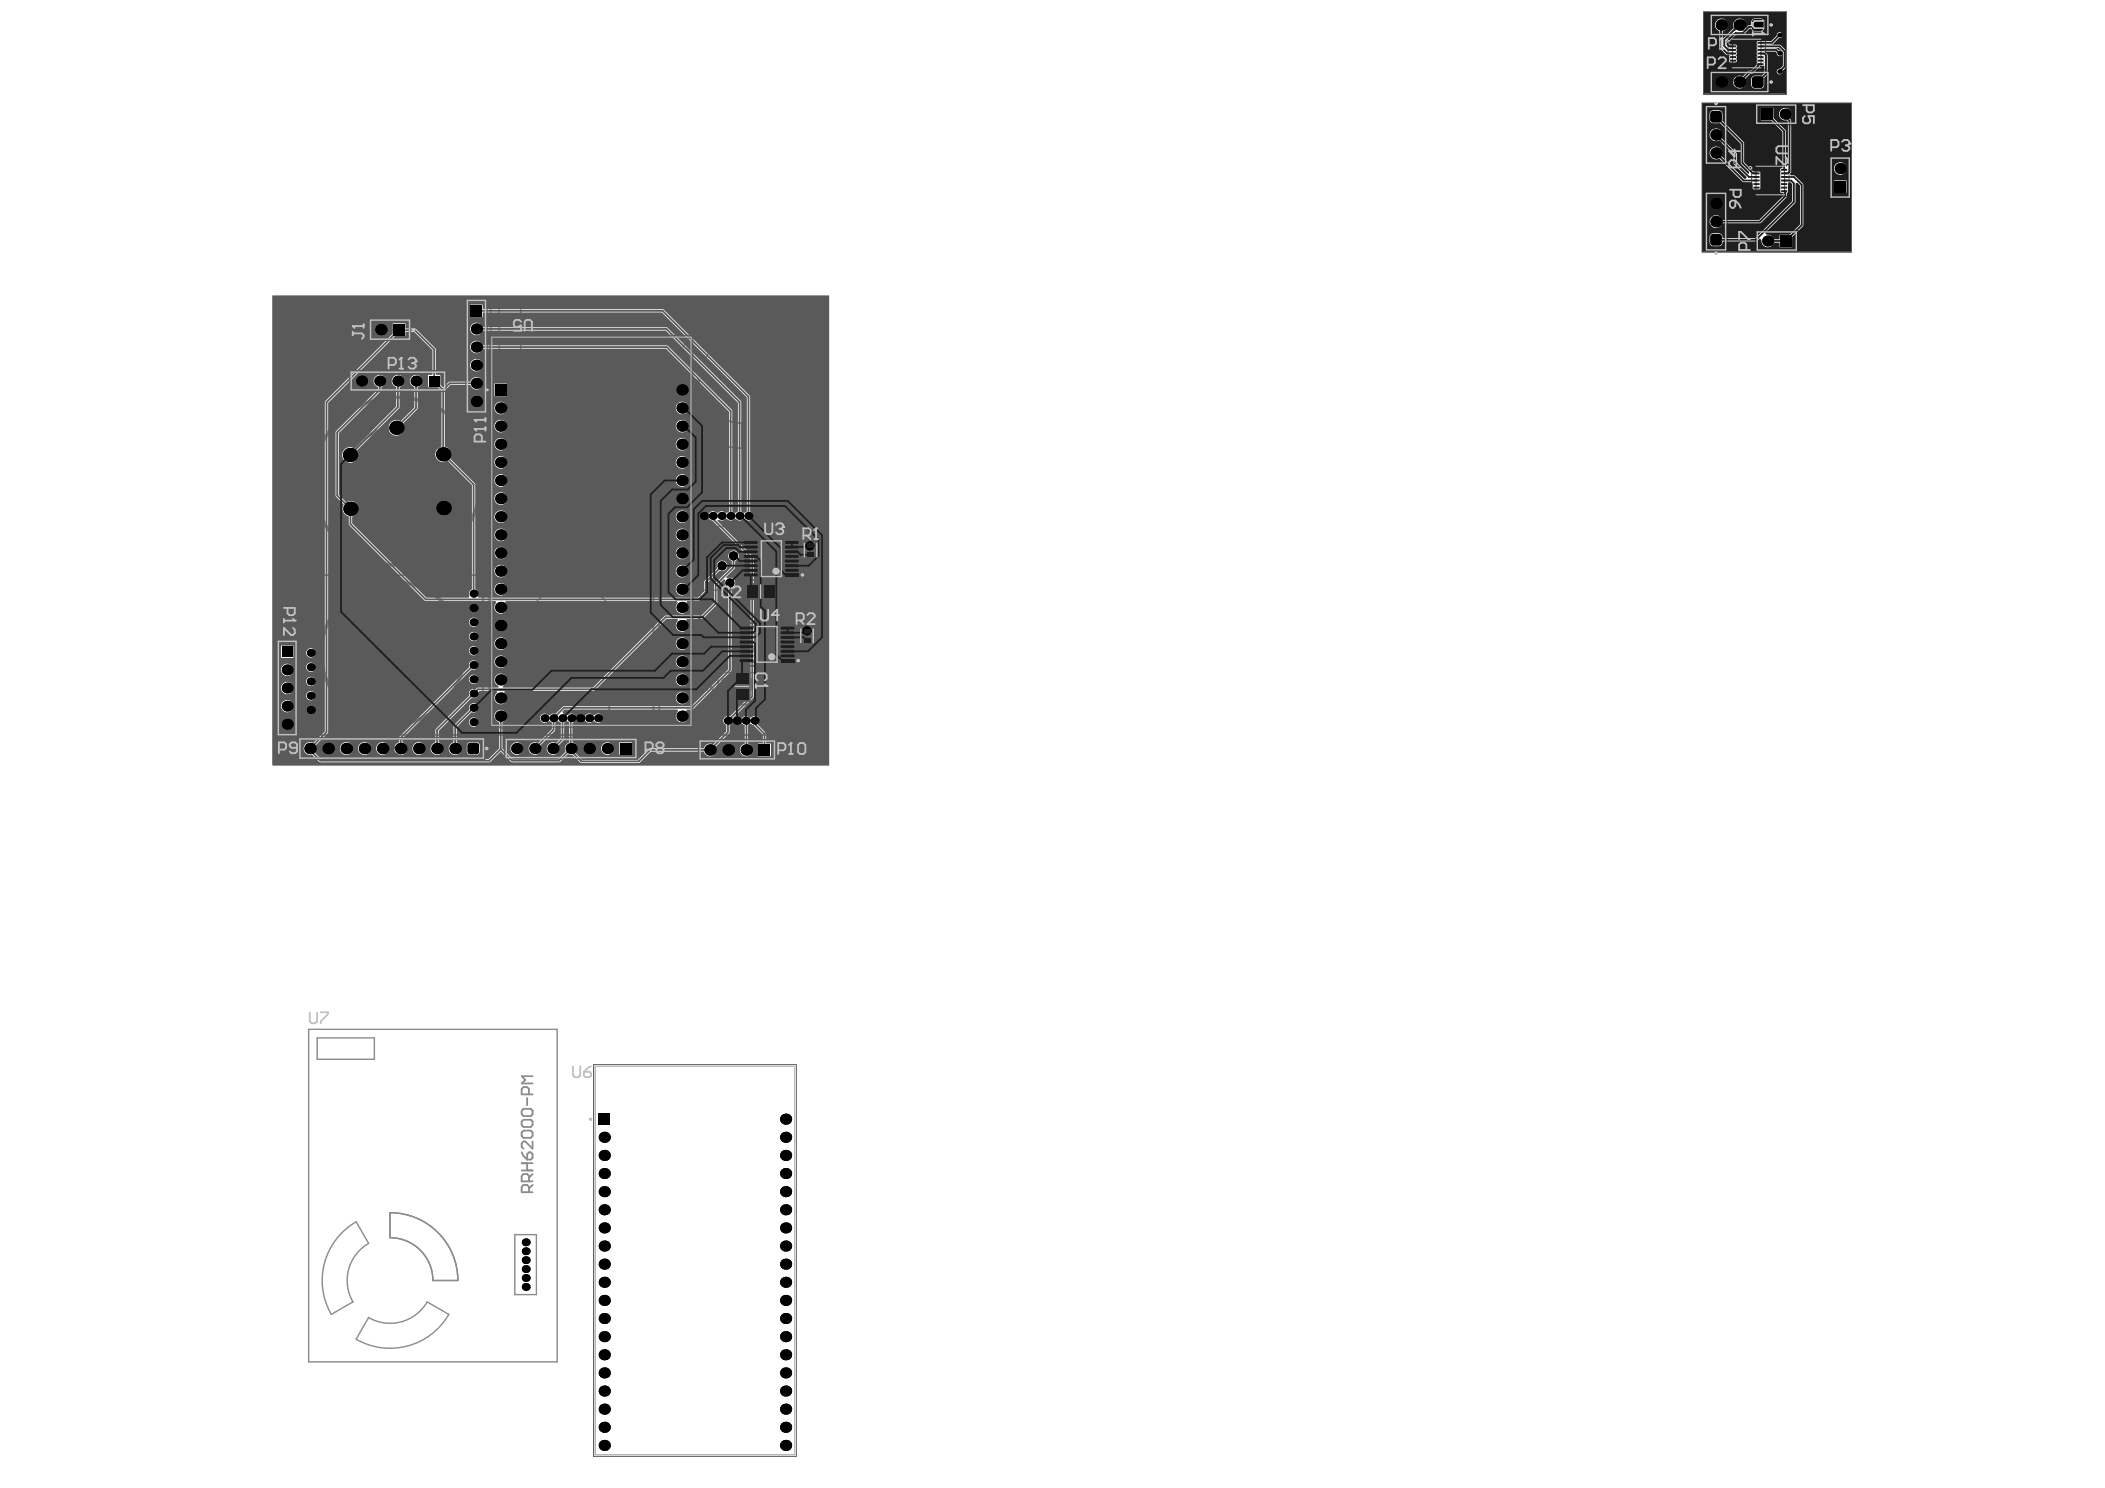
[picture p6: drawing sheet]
<svg xmlns="http://www.w3.org/2000/svg" width="297mm" height="210mm" viewBox="0 0 297 210" stroke-linecap="round" stroke-linejoin="round" font-family="sans-serif">
<g fill="none" stroke="#5a5a5a" stroke-width=".14">
<path d="M240.9 15.2h2.5v7.7h-2.5zM241.6 2.2h7.7v2.6h-7.7zM241.6 10.3h7.7v2.6h-7.7zM241.6 19h1.1M242.2 18.5v1M243.8 5.3h5.3v4.5h-5.3zM244.5 5.5h4v4.1h-4zM245 3.5h1M245 11.6h1M245.5 3v1M245.5 11.1v1M247.7 14.6h5.9v3h-5.9z"/>
<path d="M247.9 14.8h5.5v2.6h-5.5zM240.9 27.4h2.5v7.7h-2.5zM241.6 31.3h1.1M242.2 30.8v1M247.2 23.2h5.2v4.5h-5.2zM247.7 32.5h6v3h-6zM247.8 23.5h4v4h-4zM248 32.7h5.5v2.6h-5.5zM258.2 22.1h3v5.9h-3zM258.4 22.3h2.6v5.5h-2.6zM49.3 52.3h13.7v2.9h-13.7zM49.6 52.5h13.1v2.5h-13.1z"/>
<path d="M54.5 46.5h1M55 46v1M65.7 42.1h3v16.2h-3zM66 42.4h2.5v15.7h-2.5zM69.1 47.3h28.7v55.3h-28.7zM69.4 47.6h28.1v54.7h-28.1zM108.3 78.8h1M108.8 78.3v1M113.9 77.6h1M114.4 77.1v1M39 90.2h3v13.7h-3zM39.3 90.5h2.5v13.1h-2.5z"/>
<path d="M104.2 96.8h1M104.7 96.3v1M106.8 83.4h1M107.3 82.9v1M107.7 90.9h1M108.2 90.4v1M113.4 89.7h1M113.9 89.2v1M42.5 104.3h25.6v2.6h-25.6zM54.8 105.6h1M55.3 105.1v1M71.2 104.1h18.8v3h-18.8z"/>
<path d="M71.4 104.3h18.3v2.6h-18.3zM98.6 104.3h10.9v3h-10.9zM98.8 104.5h10.5v2.5h-10.5zM83.8 150.2h28.6v55.2h-28.6zM84 150.4h28.1v54.8h-28.1z"/>
<circle cx="243.7" cy="5.8" r=".2"/>
<circle cx="247" cy="23.7" r=".2"/>
</g>
<g fill="none" stroke="#5a5a5a" stroke-width=".2">
<path d="M52.2 45.1h5.7v2.8h-5.7zM104.5 75.8h8.7v6h-8.7zM113.8 76.5h1.2v2.2h-1.2zM103.7 94.8h2.1v4h-2.1zM103.9 87.9h8.7v6h-8.7zM105.3 82.4h4.1v2.1h-4.1zM113.3 88.6h1.2v2.2h-1.2z"/>
<circle cx="68.7" cy="55" r=".1"/>
<circle cx="83.4" cy="157.9" r=".1"/>
</g>
<g fill="#5a5a5a">
<path d="M54.7 46.6v-.1a.14 .14 0 0 1 .2 0 .14 .14 0 0 1 0 .2v-.1h-.1v.6h-.1z"/>
<path d="M54.3 46.5v.5l.2-.1-.2 .3z"/>
<path d="M113.3 88.7h.2l.3 .3v-.3h.1v.4l-.4-.3a.12 .12 0 0 0-.2 0 .12 .12 0 0 0 .1 .2 .15 .15 0 0 1-.2-.1 .15 .15 0 0 1 .1-.2z"/>
<path d="M108.3 78.9l.2-.1 .3 .1v.6h-.1v-.4a.17 .17 0 0 0-.1-.2 .17 .17 0 0 0-.2 .2v.4h-.1z"/>
<path d="M107.8 78.9l.2-.1a.13 .13 0 0 1 .1 .1 .13 .13 0 0 1 0 .1 .13 .13 0 0 0-.1-.1 .13 .13 0 0 0-.1 .2 .13 .13 0 0 0 .2 .1 .11 .11 0 0 0-.2 .1 .11 .11 0 0 0 .1 .1 .11 .11 0 0 0 .1-.1l.1 .1a.17 .17 0 0 1-.3 .1 .17 .17 0 0 1 0-.3l-.1-.1z"/>
<path d="M107.4 83.1l.1-.1h.3l.1 .2-.4-.1-.1 .3 .2 .2 .3-.2-.1 .1-.1 .2-.3-.1-.1-.3z"/>
<path d="M108 83.1l.1-.1 .3 .1v.2l-.3 .2h.3v.1h-.4l.2-.3a.14 .14 0 0 0 .1-.1 .14 .14 0 0 0-.1-.1 .14 .14 0 0 0-.1 .1z"/>
<path d="M104.6 96.9l.2-.1 .3 .1 .1 .2-.1 .2-.1 .1 .1-.3-.3-.2-.2 .1v.2l.2 .1-.1 .1h-.1z"/>
<path d="M104.5 97.7h.5l-.1-.1h.1l.2 .2h-.7z"/>
<path d="M113.7 76.7h.7v.1h-.5l.1 .1-.1 .1z"/>
<path d="M107.7 91l.2-.1 .3 .1v.6h-.1v-.4a.17 .17 0 0 0-.1-.2 .17 .17 0 0 0-.2 .2v.4h-.1z"/>
<path d="M113.3 89.3v.3h.2v-.3zM113.3 89.2h.1l.2 .2 .3-.3v.2l-.3 .2v.1h.3v.1h-.7z"/>
<path d="M113.8 77.2v.3h.2v-.3zM113.8 77.2a.16 .16 0 0 1 .2-.1 .16 .16 0 0 1 .1 .2l.3-.2-.3 .3v.1h.3v.1h-.7z"/>
<path d="M107.4 91.1v.3l.2-.3zM107.3 90.9l.1 .2h.2l-.3 .5v-.5h-.1z"/>
</g>
<g fill="none" stroke="#5a5a5a" stroke-width=".2">
<path d="M52.2 45.1h5.7v2.8h-5.7zM52.3 45.2h5.5v2.6h-5.5zM104.5 75.8h8.7v6h-8.7zM106.6 76.3h4.5v5h-4.5zM113.8 76.5h1.2v2.2h-1.2zM114 76.8h.8v1.6h-.8zM103.7 94.8h2.1v4h-2.1zM103.9 87.9h8.7v6h-8.7zM103.9 95.2h1.6v3.2h-1.6zM105.3 82.4h4.1v2.1h-4.1zM105.7 82.6h3.2v1.6h-3.2zM106 88.4h4.5v5h-4.5z"/>
<path d="M113.3 88.6h1.2v2.2h-1.2zM113.5 88.9h.8v1.6h-.8z"/>
</g>
<g fill="none" stroke="#5a5a5a" stroke-width=".15">
<path d="M241.4 17.8h1.5v.7l-.2 .3h-.5l-.3-.3v-.7M244.2 10.8h1l-1 1v.3l.3 .2h.5l.2-.2M244.5 2.8h.5M244.7 4.3h.1M244.7 2.8v1.5M245 4l-.3 .3M246.5 2.8v1.5h-.8l-.2-.3v-.5l.2-.2h.8M246.7 10.8v1.5h-.7l-.3-.2v-.5l.3-.3h.7M241.4 20h1.5l-.7-.7v1M241.4 30l.2 .5 .6 .5M242.2 30.3l.2-.3h.3l.2 .3v.5l-.2 .2h-.5zM242.4 32.5v-.7l-.2-.3h-.6l-.2 .3v.7h1.5"/>
<path d="M55 105.1l-.2-.3h-.5l-.3 .3v1l.3 .2h.5l.2-.2v-.3l-.2-.2h-.8M56.5 104.8v1.5h-.7l-.3-.2v-.5l.3-.3h.7"/>
</g>
<path d="M240.6 14.8h3.1v8.4h-3.1zM241.3 2h8.4v3.1h-8.4zM241.3 10h8.4v3.1h-8.4zM240.6 27.1h3.1v8.3h-3.1zM42.1 104h26.3v3.1h-26.3z" fill="none" stroke="#5a5a5a" stroke-width=".14"/>
<path d="M240.2 14.6h21v20.9h-21zM240.4 1.7h11.6v11.6h-11.6z" fill="none" stroke="#5a5a5a" stroke-width=".25"/>
<g fill="none" stroke="#8c8c8c" stroke-width=".2">
<path d="M69.2 42.2h47v35h-47zM70.5 43.4h3v8h-3zM95.1 53.6h3.6a6 6 0 0 0 6 6.1v3.5a9.6 9.6 0 0 1-9.6-9.6zM107.7 48.4a6 6 0 0 0-8.2 2.2l-3.1-1.7a9.6 9.6 0 0 1 13.1-3.5l-1.8 3M109.9 50.6l3.1-1.7a9.6 9.6 0 0 1-3.5 13l-1.8-3a6 6 0 0 0 2.2-8.3zM106.7 71.2h-8.5v3.1h8.5v-3.1M98.8 87.3h-.2l-.3 .3v3l.3 .3h.2M99 83.3l.1-.1h11l.1 .1 .2 .2v11.1l-.1 .1-.3 .2h-10.9l-.2-.2-.1-11.2zM110.4 87.3h.2l.3 .2v3.1l-.3 .3h-.2M110.4 87.3h.1M43.6 145.2h35v46.9h-35zM44.8 146.4h8v3h-8z"/>
<path d="M48.4 173.8l.9-.8 1-.6 1.7 3a6 6 0 0 0-2.2 8.3l-3.1 1.7a9.6 9.6 0 0 1 1.7-11.6zM55 171.1a9.6 9.6 0 0 1 9.6 9.5h-3.5a6 6 0 0 0-6.1-6zM52 185.9a6 6 0 0 0 8.3-2.2l3 1.7a9.6 9.6 0 0 1-13 3.5zM72.6 182.6v-8.4h3.1v8.4h-3"/>
<circle cx="70.6" cy="79.5" r=".76"/>
<circle cx="90.7" cy="79.5" r=".76"/>
<circle cx="94.5" cy="79.5" r=".76"/>
<circle cx="114.7" cy="79.5" r=".76"/>
<circle cx="80.6" cy="89.2" r="6.5"/>
<circle cx="104.6" cy="89.1" r="3"/>
<circle cx="71.1" cy="101.7" r="1.11"/>
<circle cx="90.2" cy="101.7" r="1.11"/>
<circle cx="95" cy="101.7" r="1.11"/>
<circle cx="114.2" cy="101.7" r="1.11"/>
</g>
<g fill="none" stroke="#8c8c8c" stroke-width=".25">
<path d="M51.1 67.4l-.2-.3h-.5l-.3 .3v.2l1 1h-1M51.7 67.4l.2-.3h.5l.3 .3v1l-.3 .2h-.5l-.2-.2zM53.2 67.1v1.5l1-1.5v1.5M54.7 67.9h1M56.3 67.6h.1M56.3 67.6l.2 .3M56.5 67.9l-.2 .2v.3l.2 .2h.5l.3-.2M56.5 67.9h.3M57.3 67.4l-.3-.3h-.5l-.2 .3v.2M57.8 67.4l.3-.3h.5l.2 .3v1l-.2 .2h-.5l-.3-.2zM59.3 67.1h1.1v1.5h-1.1M59.8 67.9h.6"/>
<path d="M61.9 67.1h-1v.3l1 1v.2h-1M69 78h23.2v25.7h-23.2zM75.9 73.7v-1.5l.5 .5 .5-.5v1.5M78.4 73.2h-.7l-.3-.2v-.5l.3-.3h.7v1.5M78.9 73h1.1M80.5 72.5l.2-.3h.5l.3 .3v1l-.3 .2h-.5l-.2-.2zM82 72.5l.3-.3h.5l.2 .3v1l-.2 .2h-.5l-.3-.2zM83.5 72.5l.3-.3h.5l.3 .3v1l-.3 .2h-.5l-.3-.2zM86.1 72.5l-.3-.3h-.5l-.2 .3v.2l1 1h-1M86.6 73.2l.3-.2h.7v.5l-.2 .2h-.5l-.3-.2zM86.6 72.2l.5 .3 .5 .5M88.2 73h1"/>
<path d="M88.2 72.2v1.5M89.2 72.2v1.5M90.2 73.2l-.5 .5M90.7 73.2h-.8l-.2-.2v-.5l.2-.3h.8v1.5M91.7 73.2l-.5 .5M92.2 73.2h-.7l-.3-.2v-.5l.3-.3h.7v1.5M93 78h23.2v25.7h-23.2zM42.5 81.1h25.6v22.6h-25.6zM50.3 91.6l.3-.2h.5l.2 .2v1l-.2 .3h-.5l-.3-.3zM51.8 91.6l.3-.2h.5l.3 .2v1l-.3 .3h-.5l-.3-.3M53.4 92.1h1M55.9 91.4h-1v.2l1 1v.3"/>
<path d="M56.4 91.6l.3-.2h.5l.3 .2v1l-.3 .3h-.5l-.3-.3zM58 91.4h1v1.5h-1M58.5 92.1h.5M60.5 91.4h-1v.2l1 1v.3h-1M75.5 88.9h.1M75.5 88.9l.3 .3M75.8 89.2l-.3 .2v.3l.3 .2h.5l.2-.2M75.8 89.2h.2M76.5 88.7l-.2-.3h-.5l-.3 .3v.2M77.1 88.7l.2-.3h.5l.3 .3v1l-.3 .2h-.5l-.2-.2zM78.6 89.2h1M80.1 88.4h1v.8l-.5-.3h-.2l-.3 .3v.5l.3 .2h.5l.2-.2"/>
<path d="M82.7 88.7l-.3-.3h-.5l-.2 .3v.2l1 1h-1M83.2 88.4h1v1.5h-1M83.7 89.2h.5M85.7 88.4h-1v.3l1 1v.2h-1M99.8 96l-.2-.2h-.5l-.3 .2v.3l1 1h-1M100.3 96l.3-.2h.5l.3 .2v1l-.3 .3h-.5l-.3-.3zM101.9 96l.2-.2h.5l.3 .2v.3l-.3 .2h-.5l-.2 .3v.2l.2 .3h.5l.3-.3M103.4 96.5h1M104.9 96l.3-.2h.8v1.5h-.8l-.3-.3v-.2l.3-.3-.3-.2zM105.2 96.5h.8M106 96.5h.1M106.5 96l.2-.2h.5l.3 .2v1l-.3 .3h-.5l-.2-.3z"/>
<path d="M108 96l.3-.2h.5l.2 .2v1l-.2 .3h-.5l-.3-.3zM109.6 96.8l.2-.3h.8v.5l-.3 .3h-.5l-.2-.3zM109.6 95.8l.5 .2 .5 .5M111.1 96l.2-.2h.8v1.5h-.8l-.2-.3v-.2l.2-.3-.2-.2zM111.3 96.5h.8M112.1 96.5h.1M112.6 95.8h1M113.1 95.8v1.5M75.3 103.7v-4.8h10.7v4.8M101.2 103.6v-4.2h6.9v4.3M73.6 156.7l.3-.3h1l.3 .3v.5l-.3 .2h-1l-.3-.2zM73.6 158.2l.3-.2h1l.3 .2v.5l-.3 .3h-1l-.3-.3z"/>
<path d="M73.6 159.7l.3-.2h1l.3 .2v.6l-.3 .2h-1l-.3-.2zM74.4 154.9v1M74.6 154.4v-.8l-.2-.2h-.5l-.3 .2v.8h1.6M75.2 151.8h-1.6l.5 .5-.5 .5h1.6M73.6 165.1h1.6M73.6 164.1h1.6M73.6 162.6l.3 .5 .5 .5M74.4 162.8l.2-.2h.3l.3 .2v.5l-.3 .3h-.5zM74.4 164.1v1M74.6 168.2v-.8l-.2-.2h-.5l-.3 .2v.8h1.6M74.6 166.6v-.7l-.2-.3h-.5l-.3 .3v.7h1.6M75.2 161v1l-1.1-1h-.2l-.3 .3v.5l.3 .2"/>
<path d="M75.2 167.2l-.6 .5M75.2 165.6l-.6 .5"/>
</g>
<g fill="none" stroke="#8c8c8c" stroke-width=".5">
<circle cx="56" cy="67.9" r="7.6"/>
<circle cx="56" cy="67.9" r="11.8"/>
<circle cx="55.4" cy="92.1" r="10.1"/>
</g>
<path d="M38.4 41.7h78.6v66.3h-78.5l-.1-.1zM66.3 51.5a.9 .9 0 0 0 1.8 0 .9 .9 0 0 0-1.8 0zM69.8 54.1v1.8h1.7v-1.8zM95.4 57.6a.89 .89 0 0 0 1.7 0 .89 .89 0 0 0-1.7 0zM69.8 57.6a.9 .9 0 0 0 1.8 0 .9 .9 0 0 0-1.8 0zM58 53.2a.86 .86 0 0 0 .5 1.4v2.9l-2 1.9a1.11 1.11 0 0 0-1.7 .7 1.11 1.11 0 0 0 1.3 1.3 1.11 1.11 0 0 0 .8-1.7l2-2v-3.1a.87 .87 0 0 0 .5-1.3 .87 .87 0 0 0-1.4-.1zM95.4 60.1a.89 .89 0 0 0 1.7 0 .89 .89 0 0 0-1.7 0zM69.8 60.1a.9 .9 0 0 0 1.8 0 .9 .9 0 0 0-1.8 0zM55.5 53.2a.86 .86 0 0 0 .4 1.4v2.7l-5.9 6a1.11 1.11 0 0 0-1.7 .7 1.11 1.11 0 0 0 1.3 1.3 1.11 1.11 0 0 0 .7-1.7l6-6 .1-3a.87 .87 0 0 0 .5-1.3 .87 .87 0 0 0-1.4-.1zM95.4 62.7a.89 .89 0 0 0 1.7 0 .89 .89 0 0 0-1.7 0zM69.8 62.7a.9 .9 0 0 0 1.8 0 .9 .9 0 0 0-1.8 0zM95.4 65.2a.89 .89 0 0 0 1.7 0 .89 .89 0 0 0-1.7 0zM69.8 65.2a.9 .9 0 0 0 1.8 0 .9 .9 0 0 0-1.8 0zM95.4 67.8a.89 .89 0 0 0 1.7 0 .89 .89 0 0 0-1.7 0zM69.8 67.8a.9 .9 0 0 0 1.8 0 .9 .9 0 0 0-1.8 0zM69.8 70.3a.9 .9 0 0 0 1.8 0 .9 .9 0 0 0-1.8 0zM55.4 45.6v1.5l-9.6 9.6v46.5l-1.6 1.6a.91 .91 0 0 0-1.4 .7 .91 .91 0 0 0 1.2 1l1.2 1h23.8l1.7-1.5 1.6 1.5h6.6l1.3-1.1 .6 .1 1.2 1.1h8.1l1.7-1.6h7.5a.91 .91 0 0 0 1.2 .6 .91 .91 0 0 0 .5-1.3l1.9-1.9 .1-1.1a.65 .65 0 0 0 .3-.9l3.1-3.2v-14.1a.74 .74 0 0 0 .5-.7 .74 .74 0 0 0-.5-.7v-4.1l-5.2-5.1 .3-.1h.4l.6-.2 .5 .2 .7-.2 .6 .2h.3l.2-.2h.4a.66 .66 0 0 0 1-.1 .66 .66 0 0 0-.3-.9l-.1-16.3-12.1-12.2-25.6-.1v-.6h-1.8v1.7h1.8v-.6h25.3l12 12v16.1l-.2 .1h-.4l-.2-.1v-15.6l-10.4-10.4h-26.1a.89 .89 0 0 0-1.4-.5 .89 .89 0 0 0 0 1.4 .89 .89 0 0 0 1.4-.5h25.8l10.2 10.2v15.4l-.4 .2-.4-.2v-14.3l-9.1-9.2h-26.1a.89 .89 0 0 0-1.4-.5 .89 .89 0 0 0 0 1.5 .89 .89 0 0 0 1.4-.5h25.9l8.9 8.9v14.1l-.4 .2-.6-.3-.7 .3-.2-.1a.66 .66 0 0 0-1 .2 .66 .66 0 0 0 .5 .9l5.4 5.4v4a.74 .74 0 0 0-.5 .7 .74 .74 0 0 0 .5 .6v14l-2.9 3a.66 .66 0 0 0-.9 .3 .66 .66 0 0 0 .4 .9v.9l-1.8 1.8a.9 .9 0 0 0-1.4 .6h-7.6l-1.7 1.6h-7.9l-.9-1a.88 .88 0 0 0 .2-.9 .88 .88 0 0 0-.6-.6v-2.7l.1-.1a.66 .66 0 0 0 .3-1 .66 .66 0 0 0-1 0h-.4l-.3-.2-.1-.3 .3-.3h15.9l.1 .2a.89 .89 0 0 0-.1 1.3 .89 .89 0 0 0 1.3 0 .89 .89 0 0 0-.1-1.3l.1-.2 .9-.1 5.4-5.4 .1-11.7a.74 .74 0 0 0 .4-1 .74 .74 0 0 0-1.1-.3l-.1-.2 1.2-1.3 .1-1a.75 .75 0 0 0 .3-1.2 .75 .75 0 0 0-1.2 .1 .75 .75 0 0 0 .4 1.1v.8l-2.5 2.5v2.7l-1.8 1.7-5.2 .1-10.1 10.1h-12.7l-.1-.3a.89 .89 0 0 0 .5-1.3 .89 .89 0 0 0-1.5 0 .89 .89 0 0 0 .5 1.3l-.1 .3h-2.9l-.3 .2a.66 .66 0 0 0-.7 .2 .66 .66 0 0 0-.2 .7l-4.7 4.7-.1 1.9a.91 .91 0 0 0-.5 1.4 .91 .91 0 0 0 1.5 0 .91 .91 0 0 0-.5-1.4v-1.6l4.7-4.7a.65 .65 0 0 0 .6 0 .65 .65 0 0 0 .3-.7l.2-.2h2.4l.1 .2a.89 .89 0 0 0-.2 1.4 .89 .89 0 0 0 1.3 0 .89 .89 0 0 0-.2-1.4l.1-.2h12.6l10.2-10.2h1.6l.1 .3a.89 .89 0 0 0-.1 1.3 .89 .89 0 0 0 1.3 0 .89 .89 0 0 0-.1-1.3l.1-.3h2.3l2-2v-2.7l1-.9 .2 .1-.1 .3v.4l.5 .4v11.5l-5.2 5.2h-18l-1.2 1.1h-.4l-.5 .2-.2-.1a.66 .66 0 0 0-1 .1 .66 .66 0 0 0 .1 .9 .66 .66 0 0 0 .9 0h.3l.3 .1v1l-2 1.9h-.1a.89 .89 0 0 0-1.2 .7 .89 .89 0 0 0 1 1 .89 .89 0 0 0 .6-1.3l2.1-2.2v-1.1a.51 .51 0 0 1 .8 0v2.3l-.6 .6a.89 .89 0 0 0-1.3 .6 .89 .89 0 0 0 1 1.1 .89 .89 0 0 0 .6-1.3l.8-.9v-2.4l.4-.2 .3 .2v2.9a.87 .87 0 0 0-.5 1.2l-1 1.1h-6.4l-1.5-1.5v-3.7a.89 .89 0 0 0 .5-1.4 .89 .89 0 0 0-1.5 0 .89 .89 0 0 0 .5 1.4v3.7l-1.5 1.5h-23.6l-.9-.9 .3-.5-.2-.6 1.8-1.8v-46.5l9.5-9.4h1.4v-.6h1.2l2.6 2.6v3.5h-.6v1.7h1.4l.5 .5v7.9l-.2 .1a1.11 1.11 0 0 0-.5 1.5 1.11 1.11 0 0 0 1.6 .4l3.4 3.4v14.7a.65 .65 0 0 0-.3 1l-.2 .2h-5.9l-10.5-10.5v-.9l.2-.1a1.11 1.11 0 0 0 .5-1.5 1.11 1.11 0 0 0-1.5-.5l-1.1-1v-8.7l6-5.9v-.6a.87 .87 0 0 0 .5-1.4 .87 .87 0 0 0-1.4 0 .87 .87 0 0 0 .5 1.4v.3l-6 6-.1 9 1.2 1.3a1.1 1.1 0 0 0 .7 1.7l.1 1.2 10.7 10.7h9.9l.1 .2a.89 .89 0 0 0 0 1.3 .89 .89 0 0 0 1.3 0 .89 .89 0 0 0 0-1.3l.1-.2h24.1l.1 .2-.1 .1a.89 .89 0 0 0 .2 1.3 .89 .89 0 0 0 1.2-.1 .89 .89 0 0 0 0-1.3l.1-.2 1.7-.1 1.1-1.1v-1.4l1.8-1.7a.75 .75 0 0 0 1-.6 .75 .75 0 0 0-.8-.8 .75 .75 0 0 0-.6 1.1l-1.8 1.8-.1 1.4-.8 .9h-31l-.1-.2a.65 .65 0 0 0-.3-1v-14.8l-3.6-3.6a1.1 1.1 0 0 0-.7-1.7v-7.9l.8-.8h2.8v.1a.89 .89 0 0 0 1.4 .4 .89 .89 0 0 0-.1-1.5 .89 .89 0 0 0-1.3 .5l-3 .1-.9 .8-.4-.4v-1.4h-.6l-.1-3.8-2.8-2.7-1.4-.1v-.7zM95.4 72.9a.89 .89 0 0 0 1.7 0 .89 .89 0 0 0-1.7 0zM69.8 72.9a.9 .9 0 0 0 1.8 0 .9 .9 0 0 0-1.8 0zM95.4 75.5a.89 .89 0 0 0 1.7 0 .89 .89 0 0 0-1.7 0zM69.8 75.5a.9 .9 0 0 0 1.8 0 .9 .9 0 0 0-1.8 0zM95.4 78a.89 .89 0 0 0 1.7 0 .89 .89 0 0 0-1.7 0zM69.8 78a.9 .9 0 0 0 1.8 0 .9 .9 0 0 0-1.8 0zM95.4 80.6a.89 .89 0 0 0 1.7 0 .89 .89 0 0 0-1.7 0zM69.8 80.6a.9 .9 0 0 0 1.8 0 .9 .9 0 0 0-1.8 0zM95.4 83.1a.89 .89 0 0 0 1.7 0 .89 .89 0 0 0-1.7 0zM69.8 83.1a.9 .9 0 0 0 1.8 0 .9 .9 0 0 0-1.8 0zM66.2 87.8a.66 .66 0 0 0 1.3 0 .66 .66 0 0 0-1.3 0zM66.2 89.8a.66 .66 0 0 0 1.3 0 .66 .66 0 0 0-1.3 0zM95.4 90.8a.89 .89 0 0 0 1.7 0 .89 .89 0 0 0-1.7 0zM69.8 90.8a.9 .9 0 0 0 1.8 0 .9 .9 0 0 0-1.8 0zM66.2 91.8a.66 .66 0 0 0 1.3 0 .66 .66 0 0 0-1.3 0zM43.2 92.1a.66 .66 0 0 0 1.3 0 .66 .66 0 0 0-1.3 0zM39.7 91.1v1.7h1.7v-1.7zM95.4 93.4a.89 .89 0 0 0 1.7 0 .89 .89 0 0 0-1.7 0zM69.8 93.4a.9 .9 0 0 0 1.8 0 .9 .9 0 0 0-1.8 0zM66.3 93.4l-.1 .3v.4l-9.8 9.8-.1 .8a.91 .91 0 0 0-.5 1.4 .91 .91 0 0 0 1.5 0 .91 .91 0 0 0-.5-1.4v-.5l9.8-9.8a.66 .66 0 0 0 .8-.3 .66 .66 0 0 0-.2-.8 .66 .66 0 0 0-.9 .1zM43.2 94.1a.66 .66 0 0 0 1.3 0 .66 .66 0 0 0-1.3 0zM39.7 94.5a.87 .87 0 0 0 1.7 0 .87 .87 0 0 0-1.7 0zM66.2 95.8a.66 .66 0 0 0 1.3 0 .66 .66 0 0 0-1.3 0zM43.2 96.1a.66 .66 0 0 0 1.3 0 .66 .66 0 0 0-1.3 0zM95.4 95.9a.89 .89 0 0 0 1.7 0 .89 .89 0 0 0-1.7 0zM39.7 97.1a.87 .87 0 0 0 1.7 0 .87 .87 0 0 0-1.7 0zM43.2 98.1a.66 .66 0 0 0 1.3 0 .66 .66 0 0 0-1.3 0zM95.4 98.5a.89 .89 0 0 0 1.7 0 .89 .89 0 0 0-1.7 0zM39.7 99.6a.87 .87 0 0 0 1.7 0 .87 .87 0 0 0-1.7 0zM66.3 99.5l-.1 .3v.3l-2.2 2.3v2.3a.91 .91 0 0 0-.5 1.4 .91 .91 0 0 0 1.5 0 .91 .91 0 0 0-.5-1.4v-2.2l2.1-2a.66 .66 0 0 0 .8-.3 .66 .66 0 0 0-.2-.9 .66 .66 0 0 0-.9 .2zM82.6 100.9a.66 .66 0 0 0 .1 .9 .66 .66 0 0 0 .9 0h.3a.66 .66 0 0 0 1 0 .66 .66 0 0 0 0-1 .66 .66 0 0 0-1 .1h-.3l-.2-.2h-.3zM104.7 101.3a.65 .65 0 0 0 .4 1v2.6a.91 .91 0 0 0-.5 1.4 .91 .91 0 0 0 1.5 0 .91 .91 0 0 0-.5-1.4v-2.7a.78 .78 0 0 1 .9 .3l1.1 1.1v1.3h-.6v1.8h1.8v-1.8h-.7v-1.5l-1.2-1.2a.66 .66 0 0 0 .1-1 .66 .66 0 0 0-1 0h-.3l-.2-.1-.3-.1zM66.2 101.9a.66 .66 0 0 0 1.3 0 .66 .66 0 0 0-1.3 0zM87.4 104.7v1.8h1.8v-1.8zM84.8 105.6a.9 .9 0 0 0 1.8 0 .9 .9 0 0 0-1.8 0zM72 105.6a.9 .9 0 0 0 1.8 0 .9 .9 0 0 0-1.8 0zM58.2 105.6a.91 .91 0 0 0 1.8 0 .91 .91 0 0 0-1.8 0zM53.1 105.6a.91 .91 0 0 0 1.8 0 .91 .91 0 0 0-1.8 0zM50.5 105.6a.91 .91 0 0 0 1.8 0 .91 .91 0 0 0-1.8 0zM48 105.6a.91 .91 0 0 0 1.8 0 .91 .91 0 0 0-1.8 0zM66 104.8a1.63 1.63 0 0 0-.1 1.4l.1 .2a1.64 1.64 0 0 0 1.4 .1l.2-.1a1.63 1.63 0 0 0 .1-1.4l-.1-.2a1.64 1.64 0 0 0-1.4-.1z" fill="#5a5a5a"/>
<g fill="none" stroke="#5a5a5a" stroke-width=".25">
<path d="M53.6 53.7v1.3l-6 6v8.9l1.9 1.9v2.1l10.6 10.7h38.5l1-1.1v-1.4l2.3-2.3M56.1 53.7v3.7l-6.7 6.8M58.7 53.7v3.9l-2.8 2.7M67.2 54.1h-3.7l-1 .9M67.2 43.8h26.3l12.1 12.2v16.8M67.2 49h26.9l9 9v14.8M67.2 46.4h26.8l10.4 10.3v16.1M100.6 72.8l.1 .1v.4l5.4 5.4v19.5l-3.4 3.5v1.6l-2.5 2.5h-8.5l-1.6 1.6h-8.1l-1.5-1.5v-4.6M103.5 78.4v1.6l-2.5 2.5v2.7l-1.9 1.9h-5.2l-10.1 10.1h-16.4l-5.7 5.8v2.6M66.8 83.7v-15.4l-4.3-4.2v-9.1l-1.2-1.3v-4.4l-2.8-2.7h-2.1l-.1-.1-10.2 10.2v46.6l-2.3 2.3v.3l1.4 1.4h23.8l1.7-1.6M66.8 99.9l-2.6 2.5v3.2M66.8 93.8l-10.2 10.3v1.5"/>
<path d="M103 82.2v12.3l-5.3 5.4h-18.1l-1.5 1.4v1.7l-2.6 2.6M70.7 101v4.7M79.4 101.3v3l-1.4 1.3M80.6 105.6l-1.7 1.7h-6.6l-1.6-1.6M105.3 101.7v4.1M106.5 101.7l.2 .1v.5l1.2 1.2v2.3"/>
</g>
<g fill="#000">
<path d="M241.4 15.9l.3-.2v.4h-.4zM241.3 16.9h.4v.4l-.2-.1zM242.6 16.9h.4l-.2 .3-.2 .1zM242.6 15.7l.3 .2 .1 .2h-.4zM247.2 12h.4v.4l-.2-.1zM247.3 11l.3-.2v.4h-.4zM247.2 3.9h.4v.4h-.2zM247.3 2.9l.3-.2v.4h-.4zM248.4 12h.4v.2l-.4 .2zM248.4 10.8l.4 .2v.2h-.4zM248.4 3.9h.4v.2l-.4 .2zM248.4 2.7l.2 .1 .2 .3h-.4z"/>
<path d="M241.4 33.2l.3-.2v.4h-.4zM241.3 34.2h.4v.4h-.2zM242.6 34.2h.4l-.2 .4h-.2zM242.6 33l.3 .2 .1 .2h-.4zM66 106h.4v.4a.4 .4 0 0 1-.4-.4zM66 105l.4-.2v.4h-.4zM67.2 106h.4l-.2 .3-.2 .1zM67.2 104.8h.2l.2 .4h-.4z"/>
<circle cx="242.2" cy="19" r=".8"/>
<circle cx="242.9" cy="3.5" r=".8"/>
<circle cx="242.9" cy="11.6" r=".8"/>
<circle cx="245.5" cy="11.6" r=".8"/>
<circle cx="245.5" cy="3.5" r=".8"/>
<circle cx="251.1" cy="10.1" r=".3"/>
<circle cx="251.1" cy="7.5" r=".3"/>
<circle cx="251.1" cy="5" r=".3"/>
<circle cx="251.9" cy="16.1" r=".78"/>
<circle cx="242.2" cy="21.6" r=".8"/>
<circle cx="242.2" cy="31.3" r=".8"/>
<circle cx="242.2" cy="28.7" r=".8"/>
<circle cx="249.4" cy="34" r=".78"/>
<circle cx="259.7" cy="23.8" r=".78"/>
<circle cx="51" cy="53.7" r=".76"/>
<circle cx="53.6" cy="53.7" r=".76"/>
<circle cx="53.8" cy="46.5" r=".79"/>
<circle cx="56.1" cy="53.7" r=".76"/>
<circle cx="58.7" cy="53.7" r=".76"/>
<circle cx="67.2" cy="56.6" r=".78"/>
<circle cx="67.2" cy="54.1" r=".78"/>
<circle cx="67.2" cy="46.4" r=".78"/>
<circle cx="67.2" cy="49" r=".78"/>
<circle cx="67.2" cy="51.5" r=".78"/>
<circle cx="70.7" cy="57.6" r=".78"/>
<circle cx="96.3" cy="55" r=".78"/>
<circle cx="96.3" cy="57.6" r=".78"/>
<circle cx="49.4" cy="64.2" r="1"/>
<circle cx="49.5" cy="71.8" r="1"/>
<circle cx="55.9" cy="60.3" r="1"/>
<circle cx="62.5" cy="64.1" r="1"/>
<circle cx="62.6" cy="71.7" r="1"/>
<circle cx="70.7" cy="62.7" r=".78"/>
<circle cx="70.7" cy="72.9" r=".78"/>
<circle cx="70.7" cy="60.1" r=".78"/>
<circle cx="70.7" cy="75.5" r=".78"/>
<circle cx="70.7" cy="70.3" r=".78"/>
<circle cx="70.7" cy="65.2" r=".78"/>
<circle cx="70.7" cy="78" r=".78"/>
<circle cx="70.7" cy="67.8" r=".78"/>
<circle cx="96.3" cy="67.8" r=".78"/>
<circle cx="96.3" cy="78" r=".78"/>
<circle cx="96.3" cy="75.5" r=".78"/>
<circle cx="96.3" cy="72.9" r=".78"/>
<circle cx="96.3" cy="70.3" r=".78"/>
<circle cx="96.3" cy="65.2" r=".78"/>
<circle cx="96.3" cy="62.7" r=".78"/>
<circle cx="96.3" cy="60.1" r=".78"/>
<circle cx="99.3" cy="72.8" r=".55"/>
<circle cx="100.6" cy="72.8" r=".55"/>
<circle cx="101.8" cy="72.8" r=".55"/>
<circle cx="101.9" cy="79.8" r=".64"/>
<circle cx="103.1" cy="72.8" r=".55"/>
<circle cx="103.5" cy="78.4" r=".64"/>
<circle cx="104.4" cy="72.8" r=".55"/>
<circle cx="105.6" cy="72.8" r=".55"/>
<circle cx="114.3" cy="77" r=".64"/>
<circle cx="40.5" cy="94.5" r=".76"/>
<circle cx="40.5" cy="99.6" r=".76"/>
<circle cx="40.5" cy="97.1" r=".76"/>
<circle cx="43.9" cy="98.1" r=".55"/>
<circle cx="43.9" cy="92.1" r=".55"/>
<circle cx="43.9" cy="96.1" r=".55"/>
<circle cx="43.9" cy="94.1" r=".55"/>
<circle cx="66.8" cy="89.8" r=".55"/>
<circle cx="66.8" cy="97.8" r=".55"/>
<circle cx="66.8" cy="99.9" r=".55"/>
<circle cx="66.8" cy="95.8" r=".55"/>
<circle cx="66.8" cy="91.8" r=".55"/>
<circle cx="66.8" cy="87.8" r=".55"/>
<circle cx="66.8" cy="85.8" r=".55"/>
<circle cx="66.8" cy="83.7" r=".55"/>
<circle cx="66.8" cy="93.8" r=".55"/>
<circle cx="70.7" cy="85.7" r=".78"/>
<circle cx="70.7" cy="83.1" r=".78"/>
<circle cx="70.7" cy="98.5" r=".78"/>
<circle cx="70.7" cy="93.3" r=".78"/>
<circle cx="70.7" cy="90.8" r=".78"/>
<circle cx="70.7" cy="88.2" r=".78"/>
<circle cx="70.7" cy="95.9" r=".78"/>
<circle cx="70.7" cy="80.6" r=".78"/>
<circle cx="96.3" cy="90.8" r=".78"/>
<circle cx="96.3" cy="95.9" r=".78"/>
<circle cx="96.3" cy="80.6" r=".78"/>
<circle cx="96.3" cy="85.7" r=".78"/>
<circle cx="96.3" cy="88.2" r=".78"/>
<circle cx="96.3" cy="93.3" r=".78"/>
<circle cx="96.3" cy="83.1" r=".78"/>
<circle cx="96.3" cy="98.5" r=".78"/>
<circle cx="103" cy="82.2" r=".64"/>
<circle cx="106.1" cy="83.4" r=".64"/>
<circle cx="108.5" cy="83.4" r=".64"/>
<circle cx="113.9" cy="89" r=".64"/>
<circle cx="40.5" cy="102.2" r=".76"/>
<circle cx="43.8" cy="105.6" r=".8"/>
<circle cx="43.9" cy="100.2" r=".55"/>
<circle cx="46.3" cy="105.6" r=".8"/>
<circle cx="48.9" cy="105.6" r=".8"/>
<circle cx="51.4" cy="105.6" r=".8"/>
<circle cx="54" cy="105.6" r=".8"/>
<circle cx="56.6" cy="105.6" r=".8"/>
<circle cx="59.1" cy="105.6" r=".8"/>
<circle cx="61.7" cy="105.6" r=".8"/>
<circle cx="64.2" cy="105.6" r=".8"/>
<circle cx="66.8" cy="101.9" r=".55"/>
<circle cx="70.7" cy="101" r=".78"/>
<circle cx="72.9" cy="105.6" r=".78"/>
<circle cx="75.5" cy="105.6" r=".78"/>
<circle cx="76.9" cy="101.3" r=".55"/>
<circle cx="78" cy="105.6" r=".78"/>
<circle cx="78.1" cy="101.3" r=".55"/>
<circle cx="79.4" cy="101.3" r=".55"/>
<circle cx="80.6" cy="105.6" r=".78"/>
<circle cx="80.6" cy="101.3" r=".55"/>
<circle cx="81.9" cy="101.3" r=".55"/>
<circle cx="83.2" cy="101.3" r=".55"/>
<circle cx="83.2" cy="105.6" r=".78"/>
<circle cx="84.4" cy="101.3" r=".55"/>
<circle cx="85.7" cy="105.6" r=".78"/>
<circle cx="96.3" cy="101" r=".78"/>
<circle cx="100.2" cy="105.8" r=".8"/>
<circle cx="102.7" cy="101.7" r=".55"/>
<circle cx="102.8" cy="105.8" r=".8"/>
<circle cx="104" cy="101.7" r=".55"/>
<circle cx="105.2" cy="101.7" r=".55"/>
<circle cx="105.3" cy="105.8" r=".8"/>
<circle cx="106.5" cy="101.7" r=".55"/>
<circle cx="110.9" cy="157.9" r=".78"/>
<circle cx="74.2" cy="176.5" r=".55"/>
<circle cx="74.2" cy="179" r=".55"/>
<circle cx="74.2" cy="177.8" r=".55"/>
<circle cx="74.2" cy="175.2" r=".55"/>
<circle cx="85.3" cy="160.4" r=".78"/>
<circle cx="85.3" cy="175.8" r=".78"/>
<circle cx="85.3" cy="170.7" r=".78"/>
<circle cx="85.3" cy="168.1" r=".78"/>
<circle cx="85.3" cy="165.5" r=".78"/>
<circle cx="85.3" cy="163" r=".78"/>
<circle cx="85.3" cy="178.3" r=".78"/>
<circle cx="85.3" cy="173.2" r=".78"/>
<circle cx="110.9" cy="178.3" r=".78"/>
<circle cx="110.9" cy="173.2" r=".78"/>
<circle cx="110.9" cy="165.5" r=".78"/>
<circle cx="110.9" cy="175.8" r=".78"/>
<circle cx="110.9" cy="168.1" r=".78"/>
<circle cx="110.9" cy="163" r=".78"/>
<circle cx="110.9" cy="170.7" r=".78"/>
<circle cx="110.9" cy="160.4" r=".78"/>
<circle cx="74.2" cy="180.3" r=".55"/>
<circle cx="74.2" cy="181.5" r=".55"/>
<circle cx="85.3" cy="198.8" r=".78"/>
<circle cx="85.3" cy="196.2" r=".78"/>
<circle cx="85.3" cy="193.7" r=".78"/>
<circle cx="85.3" cy="186" r=".78"/>
<circle cx="85.3" cy="180.9" r=".78"/>
<circle cx="85.3" cy="188.6" r=".78"/>
<circle cx="85.3" cy="183.4" r=".78"/>
<circle cx="85.3" cy="191.1" r=".78"/>
<circle cx="110.9" cy="193.7" r=".78"/>
<circle cx="110.9" cy="191.1" r=".78"/>
<circle cx="110.9" cy="188.6" r=".78"/>
<circle cx="110.9" cy="186" r=".78"/>
<circle cx="110.9" cy="180.9" r=".78"/>
<circle cx="110.9" cy="198.8" r=".78"/>
<circle cx="110.9" cy="196.2" r=".78"/>
<circle cx="110.9" cy="183.4" r=".78"/>
<circle cx="85.3" cy="203.9" r=".78"/>
<circle cx="85.3" cy="201.3" r=".78"/>
<circle cx="110.9" cy="201.3" r=".78"/>
<circle cx="110.9" cy="203.9" r=".78"/>
</g>
<g fill="#000">
<path d="M241.3 16.1l.4-.4h.9l.4 .4v.8l-.4 .4h-.9l-.4-.4z" fill-rule="evenodd"/>
<path d="M247.2 11.2l.4-.4h.8l.4 .4v.8l-.4 .4h-.8l-.4-.4z" fill-rule="evenodd"/>
<path d="M247.2 3.1l.4-.4h.8l.4 .4v.8l-.4 .4h-.8l-.4-.4z" fill-rule="evenodd"/>
<path d="M248.6 15.3h1.5v1.6h-1.5z" fill-rule="evenodd"/>
<path d="M241.3 33.4l.4-.4h.9l.4 .4v.8l-.4 .4h-.9l-.4-.4z" fill-rule="evenodd"/>
<path d="M251.2 33.2h1.6v1.6h-1.6z" fill-rule="evenodd"/>
<path d="M258.9 25.5h1.6v1.6h-1.6z" fill-rule="evenodd"/>
<path d="M55.5 45.7h1.6v1.6h-1.6z" fill-rule="evenodd"/>
<path d="M60.5 53h1.5v1.5h-1.5z" fill-rule="evenodd"/>
<path d="M66.5 43.1h1.5v1.5h-1.5z" fill-rule="evenodd"/>
<path d="M69.9 54.2h1.5v1.6h-1.5z" fill-rule="evenodd"/>
<path d="M39.8 91.2h1.5v1.5h-1.5z" fill-rule="evenodd"/>
<path d="M66 105.2l.4-.4h.8l.4 .4v.8l-.4 .4h-.8l-.4-.4z" fill-rule="evenodd"/>
<path d="M87.5 104.8h1.6v1.6h-1.6z" fill-rule="evenodd"/>
<path d="M107.1 105h1.6v1.6h-1.6z" fill-rule="evenodd"/>
<path d="M84.5 157.1h1.6v1.6h-1.6z" fill-rule="evenodd"/>
</g>
<g fill="#1e1e1e">
<path d="M253.4 25.9l.2-.1 .4 .4v5.5l-1.4 1.4h-1.5v.7h-.8v-.1a.89 .89 0 0 0-1-.6l-.2-.3 4.2-4.2z"/>
<path d="M240.2 14.6h21v20.8h-21zM248.5 15.2v1.8h1.4l1.6 1.6v5.1h-.2l-.1 .2v3.2l.2 .1h.3v.4l-3.5 3.4h-5.2a.91 .91 0 0 0-1.4-.5 .91 .91 0 0 0 0 1.5 .91 .91 0 0 0 1.4-.5h5.4l3.7-3.7 .1-.6 .1-.1v-1.2l.3-.2 .3 .3v2.4l-5.2 5.2h-4.6a.56 .56 0 0 0-.5-.7h-.9a.51 .51 0 0 0-.5 .5v.8a.51 .51 0 0 0 .5 .5h.9a.54 .54 0 0 0 .5-.6h4.7l.5-.4 .3 .2a.89 .89 0 0 0 .7 1 .89 .89 0 0 0 1-.7h.8v.7h1.8v-1.5l1.6-1.6v-5.8l-1.2-1.2-.6-.1-.1-.2 .2-.3v-7.1l-.3-.4a.89 .89 0 0 0-.2-1.4 .89 .89 0 0 0-1.3 .7 .89 .89 0 0 0 1.1 1l.2 .1v6.2l-.3 .2v-5.1l-1.8-1.7v-1.5zM241.4 15.7a1.63 1.63 0 0 0-.1 1.4l.1 .1a1.61 1.61 0 0 0 1.3 .2l2.9 2.9 .1 2.8 1.1 1.2-.1 .2-1.6-1.6-.1-1.3-2.1-2.1a.91 .91 0 0 0-.6-1.4 .91 .91 0 0 0-1 1.1 .91 .91 0 0 0 1.3 .6l2 2v1.3l1.9 1.9-.1 .2h-.3l-3.2-3.2a.91 .91 0 0 0-.6-1.3 .91 .91 0 0 0-1 1 .91 .91 0 0 0 1.3 .7l3.3 3.2 1.2 .1 .2 .2 .1 .8h1v-2.4l-1-.1-1.3-1.3v-2.8l-3.1-3.1a1.61 1.61 0 0 0-.1-1.3 1.64 1.64 0 0 0-1.3-.1zM258.8 23.8a.9 .9 0 0 0 1.8 0 .9 .9 0 0 0-1.8 0zM258.8 25.4v1.8h1.8v-1.8z"/>
<path d="M240.4 1.7h11.6v5.4l-.9-.8h-3.1l-.1 .1v.3l.1 .1h3l.6 .5v2l-.4 .4a.41 .41 0 0 0-.5 .4 .41 .41 0 0 0 .4 .4 .41 .41 0 0 0 .4-.5l.5-.5v3.8l-.1-.1h-11.5zM242.2 3a.91 .91 0 0 0 .4 1.4l.1 2.4 .9 1h1.3l.2-.2-.1-.3h-1.2l-.1-.1 1.2 .1 .2-.2-.1-.3h-.1h-.9l-.1-.1 1 .1 .2-.2-.1-.3h-.1h-.8l-.1-.1v-.3l1-1h1l.9-.9h.2a.49 .49 0 0 0 .5 .4h.8a.51 .51 0 0 0 .6-.5v-.8a.51 .51 0 0 0-.6-.5h-.8a.51 .51 0 0 0-.5 .5v.5h-.4l-.5 .5a.91 .91 0 0 0-.6-1.5 .91 .91 0 0 0-.9 1.3l-1.6 1.7v-1.2a.91 .91 0 0 0 .6-1.4 .91 .91 0 0 0-1.5 0zM247.9 5.8v.3l.1 .2h2l1-.9a.41 .41 0 0 0 .5-.4 .41 .41 0 0 0-.4-.5 .41 .41 0 0 0-.4 .5l-.8 .8zM247.9 7.3v.5h1h-1v.5h.9l.2-.1v.2l-.2-.1h-.9v.5h.9l.2-.1v.2l-.2-.1-.9 .1v.3l-.8 .8h-.4l-.8 .8a.91 .91 0 0 0-1.3 .6 .91 .91 0 0 0 1 1.1 .91 .91 0 0 0 .7-1.4l.7-.7h.3l1-1.1h.5l.2-.1v1.1l-.4 .4a1.61 1.61 0 0 0-1.3 .1 1.63 1.63 0 0 0-.1 1.4l.1 .1a1.64 1.64 0 0 0 1.3 .1l.2-.1a1.61 1.61 0 0 0 .1-1.3l.5-.6v-2.7l-.4-.4zM247.9 6.8v.3l.1 .2h2.5l.2 .2a.41 .41 0 0 0 .4 .4 .41 .41 0 0 0 .4-.4 .41 .41 0 0 0-.5-.4l-.4-.3zM244 7.8v.4l.1 .1h.8l.2-.1-.1-.4h-.1zM244 8.3v.4l.1 .1h.8l.2-.1-.1-.4h-.1z"/>
</g>
<g fill="none" stroke="#1e1e1e" stroke-width=".25">
<path d="M242.2 16.5h.1M242.2 16.5l3.7 3.7v2.8l1.4 1.4h.6M242.2 19l2.7 2.7v1.3l1.9 2h1.1M242.9 3.5v3.2l.8 .8h.8M245.5 3.5l-2.2 2.1v.9l.6 .5h.6M248 3.5l-.2 .3h-1l-.9 .9h-1l-1.1 1.1v.5l.2 .2h.5M248.1 9.1v.1l-.9 1h-.3l-1.4 1.4M248.1 9.1h.1M248.1 9.1h.3M248.4 7h2.2l.5 .5M248.4 6.5h2.7l.7 .7v2.2l-.7 .7M248.4 7.5v.1"/>
<path d="M248.4 7.6h.6l.2 .2v2.6l-1.2 1.2M249.4 16.1l2.4 2.4v5.5M251.1 7.5h.1M251.1 5l-1.1 1h-1.6M251.9 16.1v.4l.6 .6v7.1l-.2 .2-.5 .1M242.2 21.6l3.8 3.9h1.9M247.9 24.4v.1M251.8 27h.1M251.8 25.5h.9l.4 .4v2.6l-5.3 5.3h-5.6M251.8 25h1.3l1.1 1.1v5.7l-2.2 2.2h-2.6M251.9 27h.1M251.9 27v.7l-3.6 3.6h-6.1"/>
<path d="M96.3 57.6h.3l2.5 2.5v9.4l-2.1 2.1h-1.8l-.9 .9v11l1 1.1h5.2l4.1 4h.7M49.4 64.2l-1.3 1.3v20.8l17.1 17.1h7.7l7.7-7.8h13l1-1h4.6l2.7-2.7h3.4M96.3 67.8h-2.5l-2 2v16.6l3.2 3.2h4l.3 .3h7.3l.6-.6v-1.4l-6.4-6.5v-2.4l1.7-1.7h1.3l.5 .5h1.6M96.3 60.1h.3l1.6 1.6v6.2l-1.1 1.2h-2.3l-1.6 1.6v14.7l1.7 1.7h4.3l2.2 2.2 4.9-.1 .3-.3v-.9l-6.3-6.4v-2.9l1.8-1.8h2l.3 .3h1.5M103.5 78.4h.2l.7 .7h1.5M104.4 72.8h.1l5.1 5v14.6l.8 .8h.7M105.6 72.8l4.6 4.5v3.1l.6 .6h.9v.1M105.9 79.8h-4M105.9 76.5h-4l-2.1 2.1v4.9l-1 1.1M105.9 78.5h.8l.6 .6v6.5l.6 .6v12.4l-1.2 1.3v1.6l-.2 .2M111.7 77.8h.8l.5 .4h1.4M111.7 76.5v.7l2.5-.1 .2-.1h-.1"/>
<path d="M111.7 79.8h2.4l1.4-1.4v-2.3l-4.7-4.7h-11.2l-1.1 1.1v8.6l-1.9 2h-.3M96.3 80.6l1.6-1.7v-7.1l1.2-1.1h12.1l4.8 4.8v14.4l-2 2h-2.9M104.7 98h-.1l-.6 .6v3.1M105.3 93.2l-.6 .1v2.3h-.2l-1.8 1.9v4.2M105.3 91.2h-4.9l-1 1h-4.6l-2.4 2.4h-14.6l-2.7 2.7h-5.7l-2.6 2.6M105.3 92.5h-2.3l-4.7 4.7h-14.8l-4.1 4.1M105.3 90.6h1l.3 .2-.1 8-1.3 1.3v1.6M105.9 81.1v2.1l.2 .2M105.9 80.5h-1.1l-1.8 1.7M108.5 83.4h.1M111.1 88.6v.7h2.6l.2-.3M111.1 89.9h2.3l.5 .4"/>
<path d="M105.3 105.8h.1"/>
</g>
<g fill="#000">
<path d="M241.4 15.9l.3-.2v.4h-.4zM241.3 16.9h.4v.4l-.2-.1zM242.6 16.9h.4l-.2 .3-.2 .1zM242.6 15.7l.3 .2 .1 .2h-.4zM247.2 12h.4v.4l-.2-.1zM247.3 11l.3-.2v.4h-.4zM247.2 3.9h.4v.4h-.2zM247.3 2.9l.3-.2v.4h-.4zM248.4 12h.4v.2l-.4 .2zM248.4 10.8l.4 .2v.2h-.4zM248.4 3.9h.4v.2l-.4 .2zM248.4 2.7l.2 .1 .2 .3h-.4z"/>
<path d="M241.4 33.2l.3-.2v.4h-.4zM241.3 34.2h.4v.4h-.2zM242.6 34.2h.4l-.2 .4h-.2zM242.6 33l.3 .2 .1 .2h-.4zM66 106h.4v.4a.4 .4 0 0 1-.4-.4zM66 105l.4-.2v.4h-.4zM67.2 106h.4l-.2 .3-.2 .1zM67.2 104.8h.2l.2 .4h-.4z"/>
<circle cx="242.2" cy="19" r=".8"/>
<circle cx="242.9" cy="3.5" r=".8"/>
<circle cx="242.9" cy="11.6" r=".8"/>
<circle cx="245.5" cy="11.6" r=".8"/>
<circle cx="245.5" cy="3.5" r=".8"/>
<circle cx="251.1" cy="10.1" r=".3"/>
<circle cx="251.1" cy="7.5" r=".3"/>
<circle cx="251.1" cy="5" r=".3"/>
<circle cx="251.9" cy="16.1" r=".78"/>
<circle cx="242.2" cy="21.6" r=".8"/>
<circle cx="242.2" cy="31.3" r=".8"/>
<circle cx="242.2" cy="28.7" r=".8"/>
<circle cx="249.4" cy="34" r=".78"/>
<circle cx="259.7" cy="23.8" r=".78"/>
<circle cx="51" cy="53.7" r=".76"/>
<circle cx="53.6" cy="53.7" r=".76"/>
<circle cx="53.8" cy="46.5" r=".79"/>
<circle cx="56.1" cy="53.7" r=".76"/>
<circle cx="58.7" cy="53.7" r=".76"/>
<circle cx="67.2" cy="56.6" r=".78"/>
<circle cx="67.2" cy="54.1" r=".78"/>
<circle cx="67.2" cy="46.4" r=".78"/>
<circle cx="67.2" cy="49" r=".78"/>
<circle cx="67.2" cy="51.5" r=".78"/>
<circle cx="70.7" cy="57.6" r=".78"/>
<circle cx="96.3" cy="55" r=".78"/>
<circle cx="96.3" cy="57.6" r=".78"/>
<circle cx="49.4" cy="64.2" r="1"/>
<circle cx="49.5" cy="71.8" r="1"/>
<circle cx="55.9" cy="60.3" r="1"/>
<circle cx="62.5" cy="64.1" r="1"/>
<circle cx="62.6" cy="71.7" r="1"/>
<circle cx="70.7" cy="62.7" r=".78"/>
<circle cx="70.7" cy="72.9" r=".78"/>
<circle cx="70.7" cy="60.1" r=".78"/>
<circle cx="70.7" cy="75.5" r=".78"/>
<circle cx="70.7" cy="70.3" r=".78"/>
<circle cx="70.7" cy="65.2" r=".78"/>
<circle cx="70.7" cy="78" r=".78"/>
<circle cx="70.7" cy="67.8" r=".78"/>
<circle cx="96.3" cy="67.8" r=".78"/>
<circle cx="96.3" cy="78" r=".78"/>
<circle cx="96.3" cy="75.5" r=".78"/>
<circle cx="96.3" cy="72.9" r=".78"/>
<circle cx="96.3" cy="70.3" r=".78"/>
<circle cx="96.3" cy="65.2" r=".78"/>
<circle cx="96.3" cy="62.7" r=".78"/>
<circle cx="96.3" cy="60.1" r=".78"/>
<circle cx="99.3" cy="72.8" r=".55"/>
<circle cx="100.6" cy="72.8" r=".55"/>
<circle cx="101.8" cy="72.8" r=".55"/>
<circle cx="101.9" cy="79.8" r=".64"/>
<circle cx="103.1" cy="72.8" r=".55"/>
<circle cx="103.5" cy="78.4" r=".64"/>
<circle cx="104.4" cy="72.8" r=".55"/>
<circle cx="105.6" cy="72.8" r=".55"/>
<circle cx="114.3" cy="77" r=".64"/>
<circle cx="40.5" cy="94.5" r=".76"/>
<circle cx="40.5" cy="99.6" r=".76"/>
<circle cx="40.5" cy="97.1" r=".76"/>
<circle cx="43.9" cy="98.1" r=".55"/>
<circle cx="43.9" cy="92.1" r=".55"/>
<circle cx="43.9" cy="96.1" r=".55"/>
<circle cx="43.9" cy="94.1" r=".55"/>
<circle cx="66.8" cy="89.8" r=".55"/>
<circle cx="66.8" cy="97.8" r=".55"/>
<circle cx="66.8" cy="99.9" r=".55"/>
<circle cx="66.8" cy="95.8" r=".55"/>
<circle cx="66.8" cy="91.8" r=".55"/>
<circle cx="66.8" cy="87.8" r=".55"/>
<circle cx="66.8" cy="85.8" r=".55"/>
<circle cx="66.8" cy="83.7" r=".55"/>
<circle cx="66.8" cy="93.8" r=".55"/>
<circle cx="70.7" cy="85.7" r=".78"/>
<circle cx="70.7" cy="83.1" r=".78"/>
<circle cx="70.7" cy="98.5" r=".78"/>
<circle cx="70.7" cy="93.3" r=".78"/>
<circle cx="70.7" cy="90.8" r=".78"/>
<circle cx="70.7" cy="88.2" r=".78"/>
<circle cx="70.7" cy="95.9" r=".78"/>
<circle cx="70.7" cy="80.6" r=".78"/>
<circle cx="96.3" cy="90.8" r=".78"/>
<circle cx="96.3" cy="95.9" r=".78"/>
<circle cx="96.3" cy="80.6" r=".78"/>
<circle cx="96.3" cy="85.7" r=".78"/>
<circle cx="96.3" cy="88.2" r=".78"/>
<circle cx="96.3" cy="93.3" r=".78"/>
<circle cx="96.3" cy="83.1" r=".78"/>
<circle cx="96.3" cy="98.5" r=".78"/>
<circle cx="103" cy="82.2" r=".64"/>
<circle cx="106.1" cy="83.4" r=".64"/>
<circle cx="108.5" cy="83.4" r=".64"/>
<circle cx="113.9" cy="89" r=".64"/>
<circle cx="40.5" cy="102.2" r=".76"/>
<circle cx="43.8" cy="105.6" r=".8"/>
<circle cx="43.9" cy="100.2" r=".55"/>
<circle cx="46.3" cy="105.6" r=".8"/>
<circle cx="48.9" cy="105.6" r=".8"/>
<circle cx="51.4" cy="105.6" r=".8"/>
<circle cx="54" cy="105.6" r=".8"/>
<circle cx="56.6" cy="105.6" r=".8"/>
<circle cx="59.1" cy="105.6" r=".8"/>
<circle cx="61.7" cy="105.6" r=".8"/>
<circle cx="64.2" cy="105.6" r=".8"/>
<circle cx="66.8" cy="101.9" r=".55"/>
<circle cx="70.7" cy="101" r=".78"/>
<circle cx="72.9" cy="105.6" r=".78"/>
<circle cx="75.5" cy="105.6" r=".78"/>
<circle cx="76.9" cy="101.3" r=".55"/>
<circle cx="78" cy="105.6" r=".78"/>
<circle cx="78.1" cy="101.3" r=".55"/>
<circle cx="79.4" cy="101.3" r=".55"/>
<circle cx="80.6" cy="105.6" r=".78"/>
<circle cx="80.6" cy="101.3" r=".55"/>
<circle cx="81.9" cy="101.3" r=".55"/>
<circle cx="83.2" cy="101.3" r=".55"/>
<circle cx="83.2" cy="105.6" r=".78"/>
<circle cx="84.4" cy="101.3" r=".55"/>
<circle cx="85.7" cy="105.6" r=".78"/>
<circle cx="96.3" cy="101" r=".78"/>
<circle cx="100.2" cy="105.8" r=".8"/>
<circle cx="102.7" cy="101.7" r=".55"/>
<circle cx="102.8" cy="105.8" r=".8"/>
<circle cx="104" cy="101.7" r=".55"/>
<circle cx="105.2" cy="101.7" r=".55"/>
<circle cx="105.3" cy="105.8" r=".8"/>
<circle cx="106.5" cy="101.7" r=".55"/>
<circle cx="110.9" cy="157.9" r=".78"/>
<circle cx="74.2" cy="176.5" r=".55"/>
<circle cx="74.2" cy="179" r=".55"/>
<circle cx="74.2" cy="177.8" r=".55"/>
<circle cx="74.2" cy="175.2" r=".55"/>
<circle cx="85.3" cy="160.4" r=".78"/>
<circle cx="85.3" cy="175.8" r=".78"/>
<circle cx="85.3" cy="170.7" r=".78"/>
<circle cx="85.3" cy="168.1" r=".78"/>
<circle cx="85.3" cy="165.5" r=".78"/>
<circle cx="85.3" cy="163" r=".78"/>
<circle cx="85.3" cy="178.3" r=".78"/>
<circle cx="85.3" cy="173.2" r=".78"/>
<circle cx="110.9" cy="178.3" r=".78"/>
<circle cx="110.9" cy="173.2" r=".78"/>
<circle cx="110.9" cy="165.5" r=".78"/>
<circle cx="110.9" cy="175.8" r=".78"/>
<circle cx="110.9" cy="168.1" r=".78"/>
<circle cx="110.9" cy="163" r=".78"/>
<circle cx="110.9" cy="170.7" r=".78"/>
<circle cx="110.9" cy="160.4" r=".78"/>
<circle cx="74.2" cy="180.3" r=".55"/>
<circle cx="74.2" cy="181.5" r=".55"/>
<circle cx="85.3" cy="198.8" r=".78"/>
<circle cx="85.3" cy="196.2" r=".78"/>
<circle cx="85.3" cy="193.7" r=".78"/>
<circle cx="85.3" cy="186" r=".78"/>
<circle cx="85.3" cy="180.9" r=".78"/>
<circle cx="85.3" cy="188.6" r=".78"/>
<circle cx="85.3" cy="183.4" r=".78"/>
<circle cx="85.3" cy="191.1" r=".78"/>
<circle cx="110.9" cy="193.7" r=".78"/>
<circle cx="110.9" cy="191.1" r=".78"/>
<circle cx="110.9" cy="188.6" r=".78"/>
<circle cx="110.9" cy="186" r=".78"/>
<circle cx="110.9" cy="180.9" r=".78"/>
<circle cx="110.9" cy="198.8" r=".78"/>
<circle cx="110.9" cy="196.2" r=".78"/>
<circle cx="110.9" cy="183.4" r=".78"/>
<circle cx="85.3" cy="203.9" r=".78"/>
<circle cx="85.3" cy="201.3" r=".78"/>
<circle cx="110.9" cy="201.3" r=".78"/>
<circle cx="110.9" cy="203.9" r=".78"/>
</g>
<g fill="#000">
<path d="M241.3 16.1l.4-.4h.9l.4 .4v.8l-.4 .4h-.9l-.4-.4z" fill-rule="evenodd"/>
<path d="M247.2 11.2l.4-.4h.8l.4 .4v.8l-.4 .4h-.8l-.4-.4z" fill-rule="evenodd"/>
<path d="M247.2 3.1l.4-.4h.8l.4 .4v.8l-.4 .4h-.8l-.4-.4z" fill-rule="evenodd"/>
<path d="M248.6 15.3h1.5v1.6h-1.5z" fill-rule="evenodd"/>
<path d="M241.3 33.4l.4-.4h.9l.4 .4v.8l-.4 .4h-.9l-.4-.4z" fill-rule="evenodd"/>
<path d="M251.2 33.2h1.6v1.6h-1.6z" fill-rule="evenodd"/>
<path d="M258.9 25.5h1.6v1.6h-1.6z" fill-rule="evenodd"/>
<path d="M55.5 45.7h1.6v1.6h-1.6z" fill-rule="evenodd"/>
<path d="M60.5 53h1.5v1.5h-1.5z" fill-rule="evenodd"/>
<path d="M66.5 43.1h1.5v1.5h-1.5z" fill-rule="evenodd"/>
<path d="M69.9 54.2h1.5v1.6h-1.5z" fill-rule="evenodd"/>
<path d="M39.8 91.2h1.5v1.5h-1.5z" fill-rule="evenodd"/>
<path d="M66 105.2l.4-.4h.8l.4 .4v.8l-.4 .4h-.8l-.4-.4z" fill-rule="evenodd"/>
<path d="M87.5 104.8h1.6v1.6h-1.6z" fill-rule="evenodd"/>
<path d="M107.1 105h1.6v1.6h-1.6z" fill-rule="evenodd"/>
<path d="M84.5 157.1h1.6v1.6h-1.6z" fill-rule="evenodd"/>
</g>
<g fill="#1e1e1e">
<path d="M113.4 90h.9v.7h-.9z" fill-rule="evenodd"/>
<path d="M113.4 88.7h.9v.7h-.9z" fill-rule="evenodd"/>
<path d="M110.8 80.9h1.9v.4h-1.9z" fill-rule="evenodd"/>
<path d="M110.8 80.5l.2-.3h1.5l.2 .3-.2 .2h-1.5z" fill-rule="evenodd"/>
<path d="M110.8 79.1l.2-.2h1.5l.2 .2-.2 .3h-1.5z" fill-rule="evenodd"/>
<path d="M110.8 78.5l.2-.2h1.5l.2 .2-.2 .2h-1.5z" fill-rule="evenodd"/>
<path d="M110.8 77.8l.2-.2h1.5l.2 .2-.2 .2h-1.5z" fill-rule="evenodd"/>
<path d="M105 78.5l.2-.2h1.5l.2 .2-.2 .2h-1.5z" fill-rule="evenodd"/>
<path d="M105 79.1l.2-.2h1.5l.2 .2-.2 .3h-1.5z" fill-rule="evenodd"/>
<path d="M105 79.8l.2-.2h1.5l.2 .2-.2 .2h-1.5z" fill-rule="evenodd"/>
<path d="M105 80.5l.2-.3h1.5l.2 .3-.2 .2h-1.5z" fill-rule="evenodd"/>
<path d="M105.2 76.3h1.5l.2 .2-.2 .2h-1.5l-.2-.2z" fill-rule="evenodd"/>
<path d="M105.2 77h1.5l.2 .2-.2 .2h-1.5l-.2-.2z" fill-rule="evenodd"/>
<path d="M105 77.8l.2-.2h1.5l.2 .2-.2 .2h-1.5z" fill-rule="evenodd"/>
<path d="M105 81.1l.2-.2h1.5l.2 .2-.2 .2h-1.5z" fill-rule="evenodd"/>
<path d="M110.8 79.8l.2-.2h1.5l.2 .2-.2 .2h-1.5z" fill-rule="evenodd"/>
<path d="M111 77h1.5l.2 .2-.2 .2h-1.5l-.2-.2z" fill-rule="evenodd"/>
<path d="M111 76.3h1.5l.2 .2-.2 .2h-1.5l-.2-.2z" fill-rule="evenodd"/>
<path d="M105.4 82.5h1.5v1.9h-1.5z" fill-rule="evenodd"/>
<path d="M107.8 82.5h1.5v1.9h-1.5z" fill-rule="evenodd"/>
<path d="M103.8 94.9h1.8v1.5h-1.8z" fill-rule="evenodd"/>
<path d="M103.8 97.3h1.8v1.4h-1.8z" fill-rule="evenodd"/>
<path d="M114 77.9h.8v.7h-.8z" fill-rule="evenodd"/>
<path d="M114 76.6h.8v.7h-.8z" fill-rule="evenodd"/>
<path d="M110.2 93h1.9v.4h-1.9z" fill-rule="evenodd"/>
<path d="M110.2 92.5l.2-.2h1.5l.2 .2-.2 .2h-1.5z" fill-rule="evenodd"/>
<path d="M110.2 91.2l.2-.2h1.5l.2 .2-.2 .2h-1.5z" fill-rule="evenodd"/>
<path d="M110.2 90.6l.2-.2h1.5l.2 .2-.2 .2h-1.5z" fill-rule="evenodd"/>
<path d="M110.2 89.9l.2-.2h1.5l.2 .2-.2 .2h-1.5z" fill-rule="evenodd"/>
<path d="M104.4 90.6l.2-.2h1.5l.2 .2-.2 .2h-1.5z" fill-rule="evenodd"/>
<path d="M104.4 91.2l.2-.2h1.5l.2 .2-.2 .2h-1.5z" fill-rule="evenodd"/>
<path d="M104.4 91.9l.2-.2h1.5l.2 .2-.2 .2h-1.5z" fill-rule="evenodd"/>
<path d="M104.4 92.5l.2-.2h1.5l.2 .2-.2 .2h-1.5z" fill-rule="evenodd"/>
<path d="M104.6 88.4h1.5l.2 .2-.2 .2h-1.5l-.2-.2z" fill-rule="evenodd"/>
<path d="M104.6 89h1.5l.2 .3-.2 .2h-1.5l-.2-.2z" fill-rule="evenodd"/>
<path d="M104.4 89.9l.2-.2h1.5l.2 .2-.2 .2h-1.5z" fill-rule="evenodd"/>
<path d="M104.4 93.2l.2-.2h1.5l.2 .2-.2 .2h-1.5z" fill-rule="evenodd"/>
<path d="M110.2 91.9l.2-.2h1.5l.2 .2-.2 .2h-1.5z" fill-rule="evenodd"/>
<path d="M110.4 88.4h1.5l.2 .2-.2 .2h-1.5l-.2-.2z" fill-rule="evenodd"/>
<path d="M110.4 89h1.5l.2 .3-.2 .2h-1.5l-.2-.2z" fill-rule="evenodd"/>
<path d="M251.4 23.8h.8v.3h-.8z" fill-rule="evenodd"/>
<path d="M248.5 23.9h2.6v3.1h-2.6z" fill-rule="evenodd"/>
<path d="M251.3 24.4l.9-.1v.3h-.8z" fill-rule="evenodd"/>
<path d="M251.3 24.9l.9-.1v.3h-.8z" fill-rule="evenodd"/>
<path d="M251.4 25.3h.8v.3h-.8z" fill-rule="evenodd"/>
<path d="M251.3 25.9l.9-.1v.3h-.8z" fill-rule="evenodd"/>
<path d="M251.4 26.3h.8v.3h-.8z" fill-rule="evenodd"/>
<path d="M251.3 26.9l.9-.1v.3h-.8z" fill-rule="evenodd"/>
<path d="M247.4 26.9l.9-.1v.3h-.8z" fill-rule="evenodd"/>
<path d="M247.5 26.3h.8v.3h-.8z" fill-rule="evenodd"/>
<path d="M247.4 25.9l.9-.1v.3h-.8z" fill-rule="evenodd"/>
<path d="M247.5 25.3h.8v.3h-.8z" fill-rule="evenodd"/>
<path d="M247.4 24.9l.9-.1v.3h-.8z" fill-rule="evenodd"/>
<path d="M247.4 24.4l.9-.1v.3h-.8z" fill-rule="evenodd"/>
<path d="M247.5 23.8h.8v.3h-.8z" fill-rule="evenodd"/>
<path d="M248 5.9h.8l.1 .2-.9 .1z" fill-rule="evenodd"/>
<path d="M248 6.9h.8l.1 .2-.9 .1z" fill-rule="evenodd"/>
<path d="M248 6.4h.8l.1 .2-.9 .1z" fill-rule="evenodd"/>
<path d="M244.1 5.9h.8l.1 .2-.9 .1z" fill-rule="evenodd"/>
<path d="M244.1 6.4h.8l.1 .2-.9 .1z" fill-rule="evenodd"/>
<path d="M244.1 6.9h.8l.1 .2-.9 .1z" fill-rule="evenodd"/>
<path d="M244.1 7.4h.8l.1 .2-.9 .1z" fill-rule="evenodd"/>
<path d="M244.1 7.9h.8l.1 .3h-.9z" fill-rule="evenodd"/>
<path d="M244.1 8.5l.8-.1 .1 .3h-.9z" fill-rule="evenodd"/>
<path d="M244.1 9l.8-.1 .1 .3h-.9z" fill-rule="evenodd"/>
<path d="M248 9l.8-.1 .1 .3h-.9z" fill-rule="evenodd"/>
<path d="M248 8.5l.8-.1 .1 .3h-.9z" fill-rule="evenodd"/>
<path d="M248 7.9h.8l.1 .3h-.9z" fill-rule="evenodd"/>
<path d="M248 7.4h.8l.1 .2-.9 .1z" fill-rule="evenodd"/>
<path d="M245.2 6h2.6v3.1h-2.6z" fill-rule="evenodd"/>
</g>
<g fill="#1e1e1e">
<path d="M110.8 80.5h.2v.2z"/>
<path d="M112.5 80.5h.2l-.2 .2z"/>
<path d="M112.5 80.2l.2 .3h-.2z"/>
<path d="M110.8 80.3l.2-.1v.3h-.2z"/>
<path d="M110.8 79.1h.2v.3z"/>
<path d="M112.5 79.1h.2l-.2 .3z"/>
<path d="M112.5 78.9l.2 .2h-.2z"/>
<path d="M110.8 79l.2-.1v.2h-.2z"/>
<path d="M110.8 78.5h.2v.2z"/>
<path d="M112.5 78.5h.2l-.2 .2z"/>
<path d="M112.5 78.3l.2 .2h-.2z"/>
<path d="M110.8 78.3h.2v.2h-.2z"/>
<path d="M110.8 77.8h.2v.2z"/>
<path d="M112.5 77.8h.2l-.2 .2z"/>
<path d="M112.5 77.6l.2 .2h-.2z"/>
<path d="M110.8 77.7l.2-.1v.2h-.2z"/>
<path d="M105 78.5h.2v.2z"/>
<path d="M106.7 78.5h.2l-.2 .2z"/>
<path d="M106.7 78.3l.2 .2h-.2z"/>
<path d="M105 78.3h.2v.2h-.2z"/>
<path d="M105 79.1h.2v.3z"/>
<path d="M106.7 79.1h.2l-.2 .3z"/>
<path d="M106.7 78.9l.2 .2h-.2z"/>
<path d="M105 79l.2-.1v.2h-.2z"/>
<path d="M105 79.8h.2v.2z"/>
<path d="M106.7 79.8h.2l-.2 .2z"/>
<path d="M106.7 79.6l.2 .2h-.2z"/>
<path d="M105 79.6h.2v.2h-.2z"/>
<path d="M105 80.5h.2v.2z"/>
<path d="M106.7 80.5h.2l-.2 .2z"/>
<path d="M106.7 80.2l.2 .3h-.2z"/>
<path d="M105 80.3l.2-.1v.3h-.2z"/>
<path d="M105 76.5h.2v.2z"/>
<path d="M106.7 76.5h.2l-.2 .2z"/>
<path d="M106.7 76.3l.2 .2h-.2z"/>
<path d="M105 76.4l.2-.1v.2h-.2z"/>
<path d="M105 77.2h.2v.2z"/>
<path d="M106.7 77.2h.2l-.2 .2z"/>
<path d="M106.7 77l.2 .2h-.2z"/>
<path d="M105 77h.2v.2h-.2z"/>
<path d="M105 77.8h.2v.2z"/>
<path d="M106.7 77.8h.2l-.2 .2z"/>
<path d="M106.7 77.6l.2 .2h-.2z"/>
<path d="M105 77.7l.2-.1v.2h-.2z"/>
<path d="M105 81.1h.2v.2z"/>
<path d="M106.7 81.1h.2l-.2 .2z"/>
<path d="M106.7 80.9l.2 .2h-.2z"/>
<path d="M105 81l.2-.1v.2h-.2z"/>
<path d="M110.8 79.8h.2v.2z"/>
<path d="M112.5 79.8h.2l-.2 .2z"/>
<path d="M112.5 79.6l.2 .2h-.2z"/>
<path d="M110.8 79.6h.2v.2h-.2z"/>
<path d="M110.8 77.2h.2v.2z"/>
<path d="M112.5 77.2h.2l-.2 .2z"/>
<path d="M112.5 77l.2 .2h-.2z"/>
<path d="M110.8 77h.2v.2h-.2z"/>
<path d="M110.8 76.5h.2v.2z"/>
<path d="M112.5 76.5h.2l-.2 .2z"/>
<path d="M112.5 76.3l.2 .2h-.2z"/>
<path d="M110.8 76.4l.2-.1v.2h-.2z"/>
<path d="M110.2 92.5h.2v.2z"/>
<path d="M111.9 92.5h.2l-.2 .2z"/>
<path d="M111.9 92.3l.2 .2h-.2z"/>
<path d="M110.2 92.4l.2-.1v.2h-.2z"/>
<path d="M110.2 91.2h.2v.2z"/>
<path d="M111.9 91.2h.2l-.2 .2z"/>
<path d="M111.9 91l.2 .2h-.2z"/>
<path d="M110.2 91.1l.2-.1v.2h-.2z"/>
<path d="M110.2 90.6h.2v.2z"/>
<path d="M111.9 90.6h.2l-.2 .2z"/>
<path d="M111.9 90.4l.2 .2h-.2z"/>
<path d="M110.2 90.4h.2v.2h-.2z"/>
<path d="M110.2 89.9h.2v.2z"/>
<path d="M111.9 89.9h.2l-.2 .2z"/>
<path d="M111.9 89.7l.2 .2h-.2z"/>
<path d="M110.2 89.8l.2-.1v.2h-.2z"/>
<path d="M104.4 90.6h.2v.2z"/>
<path d="M106.1 90.6h.2l-.2 .2z"/>
<path d="M106.1 90.4l.2 .2h-.2z"/>
<path d="M104.4 90.4h.2v.2h-.2z"/>
<path d="M104.4 91.2h.2v.2z"/>
<path d="M106.1 91.2h.2l-.2 .2z"/>
<path d="M106.1 91l.2 .2h-.2z"/>
<path d="M104.4 91.1l.2-.1v.2h-.2z"/>
<path d="M104.4 91.9h.2v.2z"/>
<path d="M106.1 91.9h.2l-.2 .2z"/>
<path d="M106.1 91.7l.2 .2h-.2z"/>
<path d="M104.4 91.7h.2v.2h-.2z"/>
<path d="M104.4 92.5h.2v.2z"/>
<path d="M106.1 92.5h.2l-.2 .2z"/>
<path d="M106.1 92.3l.2 .2h-.2z"/>
<path d="M104.4 92.4l.2-.1v.2h-.2z"/>
<path d="M104.4 88.6h.2v.2z"/>
<path d="M106.1 88.6h.2l-.2 .2z"/>
<path d="M106.1 88.4l.2 .2h-.2z"/>
<path d="M104.4 88.5l.2-.1v.2h-.2z"/>
<path d="M104.4 89.3h.2v.2z"/>
<path d="M106.1 89.3h.2l-.2 .2z"/>
<path d="M106.1 89l.2 .3h-.2z"/>
<path d="M104.4 89.1l.2-.1v.3h-.2z"/>
<path d="M104.4 89.9h.2v.2z"/>
<path d="M106.1 89.9h.2l-.2 .2z"/>
<path d="M106.1 89.7l.2 .2h-.2z"/>
<path d="M104.4 89.8l.2-.1v.2h-.2z"/>
<path d="M104.4 93.2h.2v.2z"/>
<path d="M106.1 93.2h.2l-.2 .2z"/>
<path d="M106.1 93l.2 .2h-.2z"/>
<path d="M104.4 93h.2v.2h-.2z"/>
<path d="M110.2 91.9h.2v.2z"/>
<path d="M111.9 91.9h.2l-.2 .2z"/>
<path d="M111.9 91.7l.2 .2h-.2z"/>
<path d="M110.2 91.7h.2v.2h-.2z"/>
<path d="M110.2 88.6h.2v.2z"/>
<path d="M111.9 88.6h.2l-.2 .2z"/>
<path d="M111.9 88.4l.2 .2h-.2z"/>
<path d="M110.2 88.5l.2-.1v.2h-.2z"/>
<path d="M110.2 89.3h.2v.2z"/>
<path d="M111.9 89.3h.2l-.2 .2z"/>
<path d="M111.9 89l.2 .3h-.2z"/>
<path d="M110.2 89.1l.2-.1v.3h-.2z"/>
</g>
<g fill="none" stroke="#c0c0c0" stroke-width=".14">
<path d="M244.5 5.5h4M244.5 9.6h4M247.8 27.5h4M247.8 23.5h4M69.4 47.6h28.1v54.7h-28.1zM84 150.4h28.1v54.8h-28.1z"/>
<circle cx="243.7" cy="5.8" r=".2"/>
<circle cx="247" cy="23.7" r=".2"/>
</g>
<g fill="none" stroke="#c0c0c0" stroke-width=".2">
<path d="M240.8 15h2.7v8h-2.7zM241.5 2.2h8v2.7h-8zM241.5 10.2h8v2.7h-8zM247.9 14.8h5.5v2.6h-5.5zM240.8 27.3h2.7v7.9h-2.7zM248 32.7h5.5v2.6h-5.5zM258.4 22.3h2.6v5.5h-2.6zM49.6 52.5h13.1v2.5h-13.1zM52.3 45.2h5.5v2.6h-5.5zM66 42.4h2.5v15.7h-2.5zM107.4 76.3h2.9v5h-2.9zM113.5 76.6v2"/>
<path d="M115.3 76.6v2M39.3 90.5h2.5v13.1h-2.5zM103.8 96.8h1.9M106.8 88.4h2.8v5h-2.8zM107.3 82.5v1.9M113 88.7v2M114.8 88.7v2M42.3 104.2h25.9v2.7h-25.9zM71.4 104.3h18.3v2.6h-18.3zM98.8 104.5h10.5v2.5h-10.5z"/>
<circle cx="68.7" cy="55" r=".1"/>
<circle cx="83.4" cy="157.9" r=".1"/>
</g>
<g fill="none" stroke="#c0c0c0" stroke-width=".25">
<path d="M241 9.1h.7l.3-.2v-.6l-.3-.2h-.7v1.5M241.1 6.4h.8l.3-.3v-.5l-.3-.2h-.8v1.5M242.5 8.3l.3-.2h.5l.2 .2v.3l-1 1h1M242.7 6.9h.5M242.9 5.4h.1M242.9 5.4l-.2 .2M242.9 5.4v1.5M247.3 4.5v.5M247.3 4.7h1.6M248.6 4.5l.3 .2M248.9 4.7h.1M248.9 3h-1.3l-.3 .2v.5l.3 .3h1.3"/>
<path d="M254.4 14.8h1.6v.8l-.3 .3h-.5l-.3-.3v-.8M254.7 16.4l-.3 .2v.5l.3 .3h.5l.2-.3v-.2l-.2-.5h.8v1M244.1 26.8h1.5v.7l-.2 .3h-.5l-.3-.3v-.7M244.1 28.6l.3-.3h.5v.8l-.3 .2h-.2l-.3-.2zM244.8 21.1v1l-.8-.8h1.5M244.9 28.3l.5 .5 .2 .5M245 23.6v-.7l-.2-.3h-.5l-.3 .3v.7h1.5M245.4 33.7v-1h.3l1 1h.2M246.4 35.3v-.8l-.2-.3h-.5l-.3 .3v.8h1.5M251.9 22.2l.3 .2v.5l-.3 .3h-.2l-1-1v1M252.2 20.6h-1.3l-.2 .3v.5l.2 .2h1.3M258.4 20.8h.8l.2-.3v-.5l-.2-.3h-.8v1.6"/>
<path d="M259.9 20l.3-.3h.5l.3 .3v.3M260.5 20.5h.2M260.7 20.5l.3 .3v.2l-.3 .3h-.5l-.3-.3M261 20.3h.1M261 20.3l-.3 .2M49.8 46h.1M49.8 46.8v.5M49.8 47h1.3l.2 .3v.2l-.2 .3M49.8 46h1.5M49.8 46l.2 .3M51.3 45.7v.6M54.8 51.5h.8l.3-.3v-.5l-.3-.2h-.8v1.5"/>
<path d="M56.4 52h.5M56.6 50.5h.1M56.6 50.5l-.2 .2M56.6 50.5v1.5M57.6 50.7l.3-.2h.5l.3 .2v.3M58.2 51.2h.2M58.4 51.2l.3 .3v.2l-.3 .3h-.5l-.3-.3M58.7 51h.1M58.7 51l-.3 .2M67 59.2h.1M67 59.2h1.5M67 59.2l.2 .3"/>
<path d="M68.5 59v.5M73.5 45.4l-.2-.3h-.5l-.3 .3v.5l.3 .3h.2l.5-.3v.8h-1M74 46.7v-1.3l.3-.3h.5l.3 .3v1.3M67 60.5h.1M67 60.5l.2 .3M67 60.5h1.5M68 62.3v-.8l-.3-.2h-.5l-.2 .2v.8h1.5M68.5 60.3v.5M108 73.8v1.3l.2 .3h.5l.3-.3v-1.3M109.5 74.1l.3-.3h.5l.2 .3v.2M110 74.6h.3M110.3 74.6l.2 .2v.3l-.2 .3h-.5l-.3-.3"/>
<path d="M110.5 74.3h.1M110.5 74.3l-.2 .3M113.4 75.5h.7l.3-.2v-.5l-.3-.3h-.7v1.6M113.9 75.5l.5 .6M114.9 76.1h.5M115.2 74.5h.1M115.2 74.5l-.3 .3M115.2 74.5v1.6M40.1 85.8h1.5v.7l-.3 .3h-.5l-.2-.3v-.7M40.1 87.3v.5M40.1 87.5h1.5M41.3 88.6l.3 .2v.5l-.3 .3h-.2l-1-1v1"/>
<path d="M41.3 87.3l.3 .2M41.6 87.5h.1M102.9 83l-.2-.3h-.5l-.3 .3v1l.3 .3h.5l.2-.3M103.5 83l.2-.3h.5l.3 .3v.2l-1 1.1h1M106.6 96.5v.5M106.6 96.8h1.6M106.9 96l-.3-.3v-.5l.3-.2h1l.3 .2v.5l-.3 .3M107.4 86v1.3l.2 .2h.5l.3-.2v-1.3M107.9 96.5l.3 .3M108.2 96.8h.1M109.9 86.8h-1l.8-.8v1.5M112.4 87.5h.8l.2-.2v-.5l-.2-.3h-.8v1.5"/>
<path d="M112.9 87.5l.5 .5M113.9 86.8l.3-.3h.5l.3 .3v.2l-1.1 1h1.1M39.4 105.7h.7l.3-.2v-.5l-.3-.3h-.7v1.6M41.9 105.5h-.8l-.2-.3v-.2l.2-.3h.6l.2 .3v1l-.2 .3h-.6l-.2-.3M91.1 105.7h.7l.3-.2v-.5l-.3-.3h-.7v1.6M92.9 105.5l-.3-.3v-.2l.3-.3h.5l.2 .3v.2l-.2 .3M92.9 105.5l-.3 .2v.3l.3 .3h.5l.2-.3v-.3l-.2-.2M92.9 105.5h.5M109.8 105.8h.8l.2-.2v-.5l-.2-.3h-.8v1.6M111.3 106.4h.6M111.6 104.8h.1M111.6 104.8l-.3 .3"/>
<path d="M111.6 104.8v1.6M112.6 105.1l.3-.3h.5l.2 .3v1l-.2 .3h-.5l-.3-.3zM43.7 142.8v1.3l.3 .2h.5l.2-.2v-1.3M45.3 142.8h1v.3l-1 1v.2M80.9 150.4v1.3l.2 .3h.5l.3-.3v-1.3M82.4 151.2h.8l.2 .2v.3l-.2 .3h-.6l-.2-.3zM83.4 150.4l-.5 .3-.5 .5"/>
<circle cx="242.2" cy="14.6" r=".13"/>
<circle cx="249.9" cy="3.5" r=".13"/>
<circle cx="249.9" cy="11.6" r=".13"/>
<circle cx="242.2" cy="35.7" r=".13"/>
<circle cx="58.3" cy="46.6" r=".13"/>
<circle cx="112.6" cy="93.2" r=".13"/>
<circle cx="113.2" cy="81.1" r=".13"/>
<circle cx="68.7" cy="105.6" r=".13"/>
</g>
<g fill="none" stroke="#c0c0c0" stroke-width=".5">
<circle cx="108.9" cy="92.7" r=".25"/>
<circle cx="109.5" cy="80.6" r=".25"/>
</g>
</svg>
